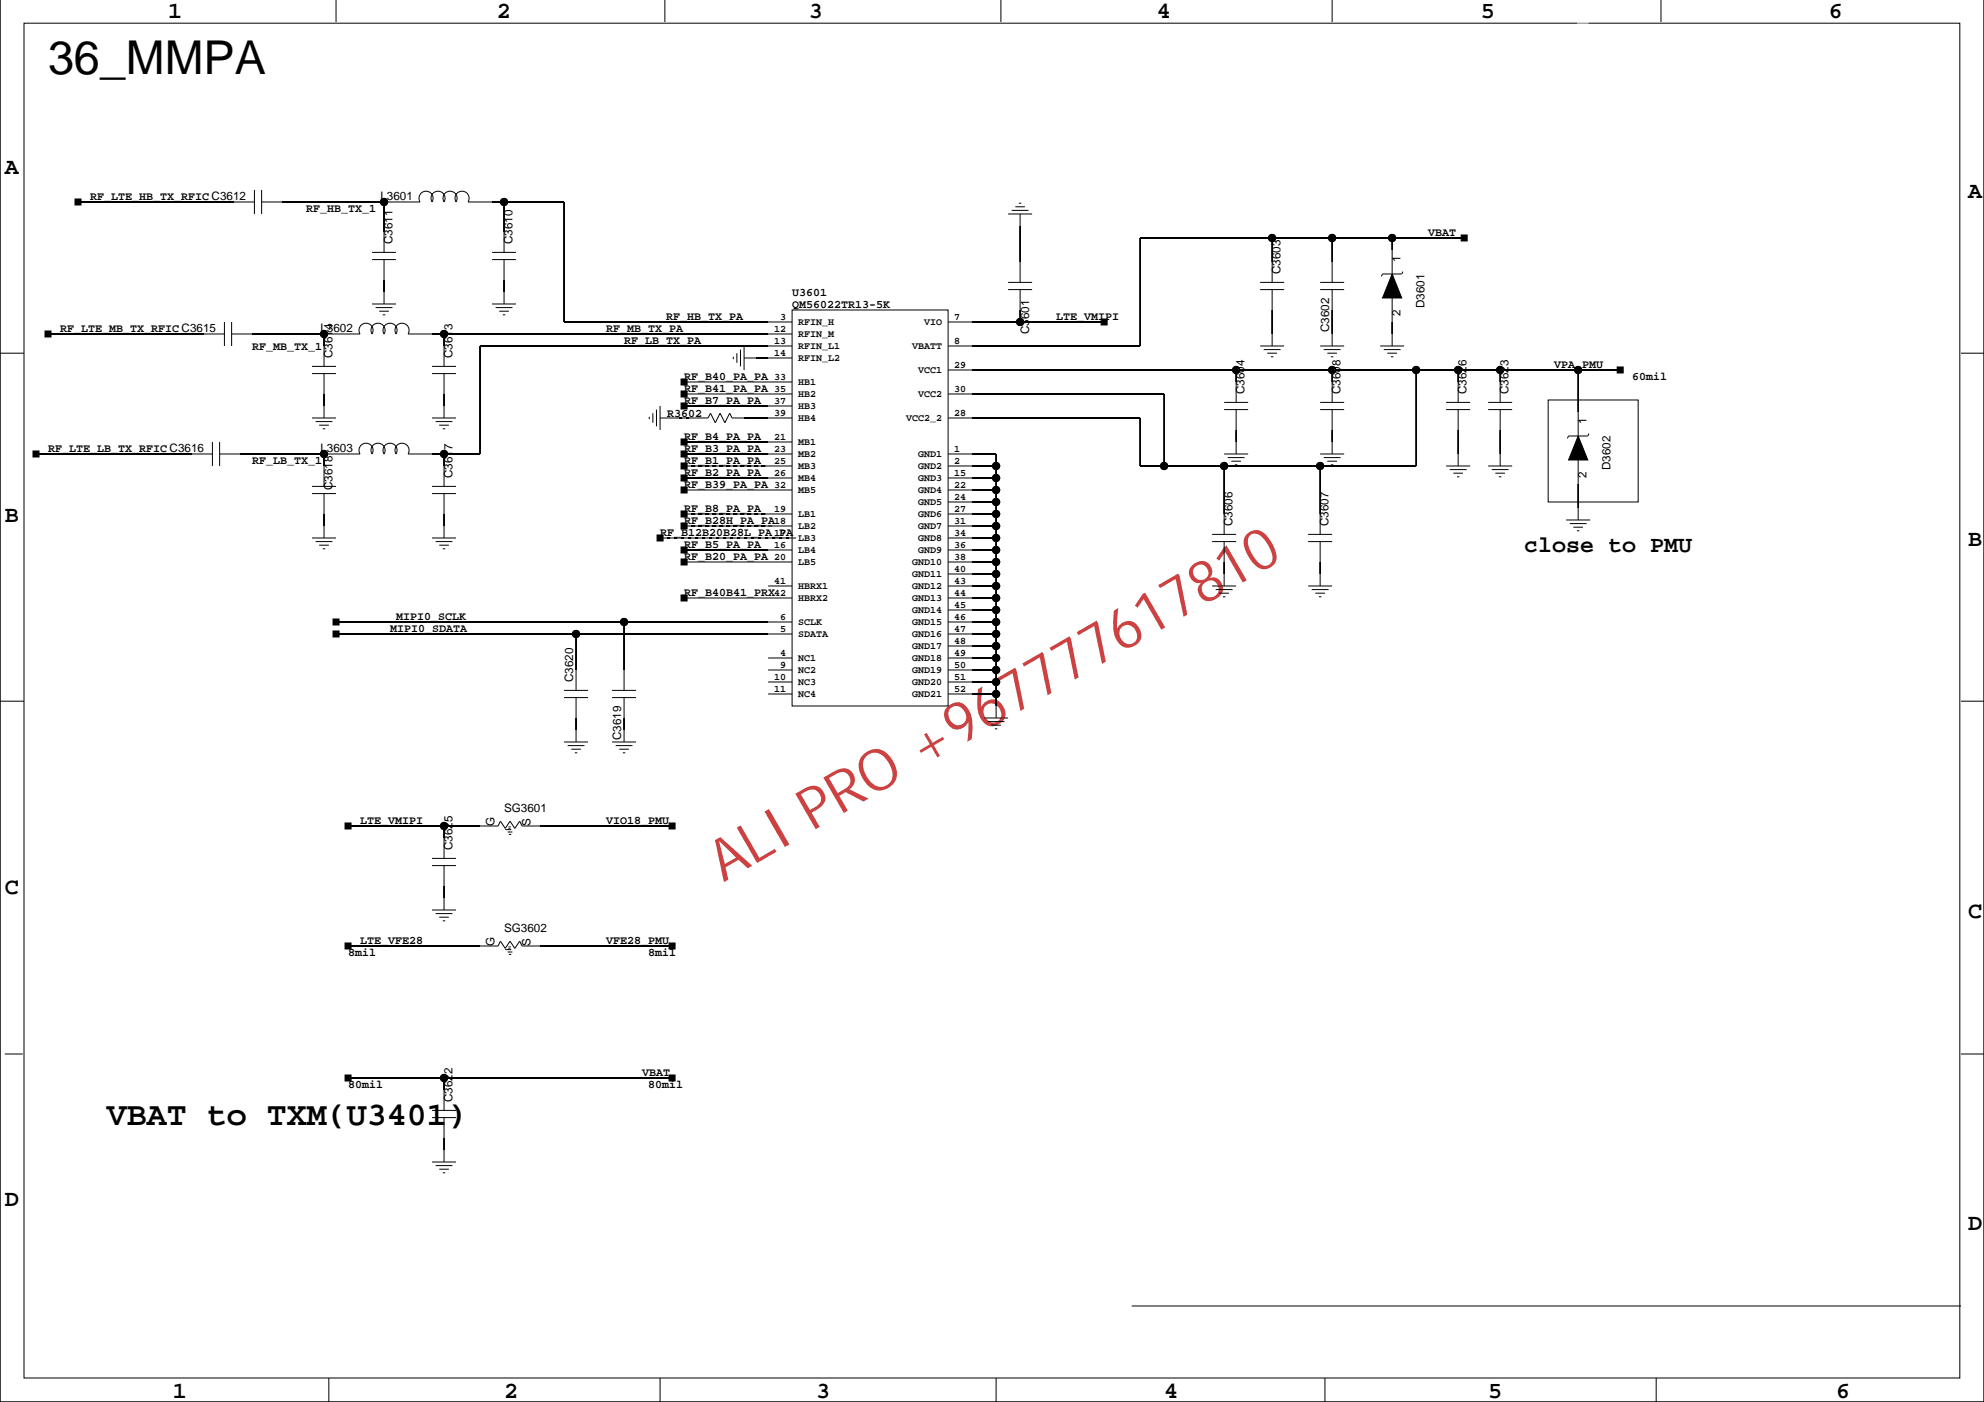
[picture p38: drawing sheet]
<svg xmlns="http://www.w3.org/2000/svg" width="420mm" height="297mm" viewBox="0 0 420 297" stroke-linecap="round" stroke-linejoin="round" font-family="sans-serif">
<defs><g id="words">
<text font-size="12.2" fill="#bf0000" x="153" y="186.8" transform="rotate(-30 153 186.8)">ALI PRO +967777617810</text>
<text font-size="9.9" x="10.2" y="15.6">36_MMPA</text>
<text font-size="7.1" x="22.6" y="238">VBAT to TXM(U3401)</text>
<g font-size="4.9">
<text x="35.6" y="3.8">1</text>
<text x="105.1" y="3.8">2</text>
<text x="171.2" y="3.8">3</text>
<text x="244.8" y="3.8">4</text>
<text x="313.4" y="3.8">5</text>
<text x="387" y="3.8">6</text>
<text x="1" y="36.8">A</text>
<text x="416.5" y="41.9">A</text>
<text x="1" y="110.4">B</text>
<text x="322.5" y="116.8">close to PMU</text>
<text x="416.5" y="115.5">B</text>
<text x="1" y="189.2">C</text>
<text x="416.5" y="194.2">C</text>
<text x="1" y="255.2">D</text>
<text x="416.5" y="260.3">D</text>
<text x="36.6" y="295.8">1</text>
<text x="106.7" y="295.8">2</text>
<text x="172.7" y="295.8">3</text>
<text x="246.3" y="295.8">4</text>
<text x="314.9" y="295.8">5</text>
<text x="388.5" y="295.8">6</text>
</g>
<g font-size="2.5">
<text x="19" y="42.3">RF_LTE_HB_TX_RFIC C3612</text>
<text x="64.8" y="44.8">RF_HB_TX_1</text>
<text x="80.5" y="42.3">L3601</text>
<text x="83" y="51.6" transform="rotate(-90 83 51.6)">C3611</text>
<text x="108.4" y="51.6" transform="rotate(-90 108.4 51.6)">C3610</text>
<text x="302.2" y="49.9">VBAT</text>
<text x="271" y="58" transform="rotate(-90 271 58)">C3603</text>
<text x="296.3" y="55.4" transform="rotate(-90 296.3 55.4)">1</text>
<text x="167.6" y="65.2">QM56022TR13-5K</text>
<text x="167.6" y="62.6">U3601</text>
<text x="301.4" y="65.3" transform="rotate(-90 301.4 65.3)">D3601</text>
<text x="12.7" y="70.2">RF_LTE_MB_TX_RFIC C3615</text>
<text x="67.8" y="70.2">L3602</text>
<text x="128.2" y="70.2">RF_MB_TX_PA</text>
<text x="140.9" y="67.7">RF_HB_TX_PA</text>
<text x="217.8" y="70.7" transform="rotate(-90 217.8 70.7)">C3601</text>
<text x="223.5" y="67.7">LTE_VMIPI</text>
<text x="281.2" y="70.3" transform="rotate(-90 281.2 70.3)">C3602</text>
<text x="296.3" y="67" transform="rotate(-90 296.3 67)">2</text>
<text x="53.3" y="74">RF_MB_TX_1</text>
<text x="70.3" y="75.8" transform="rotate(-90 70.3 75.8)">C3614</text>
<text x="95.7" y="75.8" transform="rotate(-90 95.7 75.8)">C3613</text>
<text x="132.1" y="72.8">RF_LB_TX_PA</text>
<text x="328.9" y="77.9">VPA_PMU</text>
<text x="144.7" y="80.4">RF_B40_PA_PA</text>
<text x="144.7" y="82.9">RF_B41_PA_PA</text>
<text x="263.3" y="83.4" transform="rotate(-90 263.3 83.4)">C3604</text>
<text x="283.6" y="83.4" transform="rotate(-90 283.6 83.4)">C3608</text>
<text x="310.3" y="83.4" transform="rotate(-90 310.3 83.4)">C3626</text>
<text x="319.2" y="83.4" transform="rotate(-90 319.2 83.4)">C3623</text>
<text x="345.4" y="80.4">60mil</text>
<text x="141.1" y="88.3">R3602</text>
<text x="144.7" y="85.5">RF_B7_PA_PA</text>
<text x="335.7" y="89.7" transform="rotate(-90 335.7 89.7)">1</text>
<text x="10.2" y="95.6">RF_LTE_LB_TX_RFIC C3616</text>
<text x="67.8" y="95.6">L3603</text>
<text x="144.7" y="95.6">RF_B3_PA_PA</text>
<text x="144.7" y="93.1">RF_B4_PA_PA</text>
<text x="53.3" y="98.2">RF_LB_TX_1</text>
<text x="95.7" y="101.2" transform="rotate(-90 95.7 101.2)">C3617</text>
<text x="144.7" y="98.2">RF_B1_PA_PA</text>
<text x="144.7" y="100.7">RF_B2_PA_PA</text>
<text x="335.7" y="101.3" transform="rotate(-90 335.7 101.3)">2</text>
<text x="340.8" y="99.5" transform="rotate(-90 340.8 99.5)">D3602</text>
<text x="70.3" y="103.7" transform="rotate(-90 70.3 103.7)">C3618</text>
<text x="144.7" y="103.2">RF_B39_PA_PA</text>
<text x="139.7" y="113.4">RF_B12B20B28L_PA_PA</text>
<text x="144.7" y="108.3">RF_B8_PA_PA</text>
<text x="144.7" y="110.9">RF_B28H_PA_PA</text>
<text x="260.8" y="111.3" transform="rotate(-90 260.8 111.3)">C3606</text>
<text x="281.1" y="111.3" transform="rotate(-90 281.1 111.3)">C3607</text>
<text x="144.7" y="115.9">RF_B5_PA_PA</text>
<text x="144.7" y="118.5">RF_B20_PA_PA</text>
<text x="83.8" y="131.2">MIPI0_SCLK</text>
<text x="144.7" y="126.1">RF_B40B41_PRX</text>
<text x="82.5" y="133.7">MIPI0_SDATA</text>
<text x="121.3" y="144.3" transform="rotate(-90 121.3 144.3)">C3620</text>
<text x="131.4" y="156.7" transform="rotate(-90 131.4 156.7)">C3619</text>
<text x="106.7" y="171.8">SG3601</text>
<text x="76.2" y="174.4">LTE_VMIPI</text>
<text x="95.7" y="179.9" transform="rotate(-90 95.7 179.9)">C3625</text>
<text x="104.6" y="174.8" transform="rotate(-90 104.6 174.8)">G</text>
<text x="112.2" y="174.8" transform="rotate(-90 112.2 174.8)">S</text>
<text x="128.2" y="174.4">VIO18_PMU</text>
<text x="106.7" y="197.2">SG3602</text>
<text x="73.6" y="202.3">8mil</text>
<text x="76.2" y="199.7">LTE_VFE28</text>
<text x="104.6" y="200.2" transform="rotate(-90 104.6 200.2)">G</text>
<text x="112.2" y="200.2" transform="rotate(-90 112.2 200.2)">S</text>
<text x="128.2" y="199.7">VFE28_PMU</text>
<text x="137.1" y="202.3">8mil</text>
<text x="135.9" y="227.7">VBAT</text>
<text x="73.6" y="230.2">80mil</text>
<text x="95.7" y="233.2" transform="rotate(-90 95.7 233.2)">C3622</text>
<text x="137.1" y="230.2">80mil</text>
</g>
<g font-size="2.1">
<text x="163.8" y="70.3">12</text>
<text x="165.1" y="67.8">3</text>
<text x="168.9" y="68.7">RFIN_H</text>
<text x="168.9" y="71.3">RFIN_M</text>
<text x="195.5" y="68.7">VIO</text>
<text x="201.9" y="67.8">7</text>
<text x="163.8" y="75.4">14</text>
<text x="163.8" y="72.8">13</text>
<text x="168.9" y="73.8">RFIN_L1</text>
<text x="168.9" y="76.4">RFIN_L2</text>
<text x="193" y="73.8">VBATT</text>
<text x="201.9" y="77.9">29</text>
<text x="201.9" y="72.8">8</text>
<text x="163.8" y="83">35</text>
<text x="163.8" y="80.5">33</text>
<text x="168.9" y="81.4">HB1</text>
<text x="168.9" y="84">HB2</text>
<text x="194.3" y="78.9">VCC1</text>
<text x="194.3" y="84">VCC2</text>
<text x="201.9" y="83">30</text>
<text x="163.8" y="88.1">39</text>
<text x="163.8" y="85.5">37</text>
<text x="168.9" y="86.5">HB3</text>
<text x="168.9" y="89">HB4</text>
<text x="191.7" y="89">VCC2_2</text>
<text x="201.9" y="88.1">28</text>
<text x="163.8" y="95.7">23</text>
<text x="163.8" y="93.2">21</text>
<text x="168.9" y="94.1">MB1</text>
<text x="201.9" y="95.7">1</text>
<text x="163.8" y="100.8">26</text>
<text x="163.8" y="98.2">25</text>
<text x="168.9" y="96.7">MB2</text>
<text x="168.9" y="99.2">MB3</text>
<text x="168.9" y="101.7">MB4</text>
<text x="194.3" y="99.2">GND2</text>
<text x="194.3" y="101.7">GND3</text>
<text x="194.3" y="96.7">GND1</text>
<text x="201.9" y="100.8">15</text>
<text x="201.9" y="98.2">2</text>
<text x="163.8" y="103.3">32</text>
<text x="168.9" y="104.3">MB5</text>
<text x="194.3" y="104.3">GND4</text>
<text x="194.3" y="106.8">GND5</text>
<text x="201.9" y="105.9">24</text>
<text x="201.9" y="103.3">22</text>
<text x="163.8" y="113.5">17</text>
<text x="163.8" y="110.9">18</text>
<text x="163.8" y="108.4">19</text>
<text x="168.9" y="109.4">LB1</text>
<text x="168.9" y="111.9">LB2</text>
<text x="194.3" y="109.4">GND6</text>
<text x="194.3" y="111.9">GND7</text>
<text x="201.9" y="113.5">34</text>
<text x="201.9" y="110.9">31</text>
<text x="201.9" y="108.4">27</text>
<text x="163.8" y="118.6">20</text>
<text x="163.8" y="116">16</text>
<text x="168.9" y="114.4">LB3</text>
<text x="168.9" y="117">LB4</text>
<text x="168.9" y="119.5">LB5</text>
<text x="193" y="119.5">GND10</text>
<text x="194.3" y="114.4">GND8</text>
<text x="194.3" y="117">GND9</text>
<text x="201.9" y="118.6">38</text>
<text x="201.9" y="116">36</text>
<text x="163.8" y="123.6">41</text>
<text x="168.9" y="124.6">HBRX1</text>
<text x="193" y="122.1">GND11</text>
<text x="193" y="124.6">GND12</text>
<text x="201.9" y="123.6">43</text>
<text x="201.9" y="121.1">40</text>
<text x="163.8" y="126.2">42</text>
<text x="165.1" y="131.2">6</text>
<text x="168.9" y="127.1">HBRX2</text>
<text x="193" y="127.1">GND13</text>
<text x="193" y="129.7">GND14</text>
<text x="201.9" y="131.2">46</text>
<text x="201.9" y="128.7">45</text>
<text x="201.9" y="126.2">44</text>
<text x="165.1" y="133.8">5</text>
<text x="168.9" y="132.2">SCLK</text>
<text x="168.9" y="134.8">SDATA</text>
<text x="193" y="132.2">GND15</text>
<text x="193" y="134.8">GND16</text>
<text x="193" y="137.3">GND17</text>
<text x="201.9" y="136.3">48</text>
<text x="201.9" y="133.8">47</text>
<text x="163.8" y="143.9">10</text>
<text x="165.1" y="141.4">9</text>
<text x="165.1" y="138.9">4</text>
<text x="168.9" y="139.8">NC1</text>
<text x="168.9" y="142.4">NC2</text>
<text x="193" y="139.8">GND18</text>
<text x="193" y="142.4">GND19</text>
<text x="201.9" y="143.9">51</text>
<text x="201.9" y="141.4">50</text>
<text x="201.9" y="138.9">49</text>
<text x="163.8" y="146.5">11</text>
<text x="168.9" y="144.9">NC3</text>
<text x="168.9" y="147.5">NC4</text>
<text x="193" y="144.9">GND20</text>
<text x="193" y="147.5">GND21</text>
<text x="201.9" y="146.5">52</text>
</g>
<g font-size="1.1">
<text x="107.5" y="175.4">S</text>
<text x="107.5" y="200.8">S</text>
</g>
</g></defs>
<g fill="none" stroke="#000" stroke-width=".21">
<path d="M0 -.1v296.8M71.1 0v4.7M140.7 0v4.7M211.8 0v4.7M281.9 0v4.7M351.5 0v4.7M419.8 -.1v296.8h-419.8M5.1 4.9h409.6v286.7h-409.6zM16.5 42.7h37.3M53.8 40.2v5.1M55.4 42.7h33.5a1.5 1.5 0 0 1 1.3-2.2 1.5 1.5 0 0 1 1.2 2.2 1.5 1.5 0 0 1 1.3-2.2 1.5 1.5 0 0 1 1.3 2.2 1.5 1.5 0 0 1 1.2-2.2 1.5 1.5 0 0 1 1.3 2.2 1.5 1.5 0 0 1 1.3-2.2 1.5 1.5 0 0 1 1.2 2.2h20.4v25.4h48.2M55.4 40.2v5.1"/>
<path d="M78.7 53.4h5.1M78.7 54.9h5.1M81.3 42.7v10.7M81.3 54.9v9.4M104.1 53.4h5.1M104.1 54.9h5.1M106.7 42.7v10.7M106.7 54.9v9.4M213.3 59.8h5.1M213.3 45.3h5.1M214.1 44.5h3.5M214.8 43.8h2.1"/>
<path d="M215.6 43h.5M215.9 45.3v14.5M266.6 59.8h5.1M269.2 50.4v9.4M279.3 59.8h5.1M281.9 50.4v9.4M294.6 50.4v7.6M296.9 57.5l-.3 .5h-4.1l-.2 .5M309.8 50.4h-68.6v22.8h-40.6M0 74.7h5.1M10.2 70.7h37.3M47.5 68.1v5.1"/>
<path d="M49 70.7h27.2a1.5 1.5 0 0 1 1.3-2.3 1.5 1.5 0 0 1 1.2 2.3 1.5 1.5 0 0 1 1.3-2.3 1.5 1.5 0 0 1 1.3 2.3 1.5 1.5 0 0 1 1.2-2.3 1.5 1.5 0 0 1 1.3 2.3 1.5 1.5 0 0 1 1.3-2.3 1.5 1.5 0 0 1 1.2 2.3h81.3M49 68.1v5.1M66 77.5h5.1M66 79.1h5.1M68.6 70.7v6.8M68.6 79.1v9.4M78.7 64.3h5.1M79.5 65.1h3.5M80.2 65.9h2.1M81 66.6h.5M91.4 77.5h5.1M91.4 79.1h5.1"/>
<path d="M94 70.7v6.8M94 79.1v9.4M104.1 64.3h5.1M104.9 65.1h3.5M105.6 65.9h2.1M106.4 66.6h.5M155.2 75.5v.5M155.9 74.7v2.1M156.7 74v3.5M157.4 75.8h10.2M157.4 73.2v5.1M167.6 65.6h33v83.8h-33z"/>
<path d="M167.6 73.2h-66v22.9h-15.3a1.5 1.5 0 0 0-1.2-2.3 1.5 1.5 0 0 0-1.3 2.3 1.5 1.5 0 0 0-1.3-2.3 1.5 1.5 0 0 0-1.2 2.3 1.5 1.5 0 0 0-1.3-2.3 1.5 1.5 0 0 0-1.3 2.3 1.5 1.5 0 0 0-1.2-2.3 1.5 1.5 0 0 0-1.3 2.3h-29.7M200.6 68.1h33M200.6 78.3h142.2M213.3 61.3h5.1M215.9 61.3v6.8M261.6 78.3v6.9M266.6 61.3h5.1M266.6 73.2h5.1M267.4 74h3.6M268.2 74.7h2M268.9 75.5h.5M269.2 61.3v11.9"/>
<path d="M279.3 61.3h5.1M279.3 73.2h5.1M280.1 74h3.6M280.9 74.7h2M281.6 75.5h.5M281.9 61.3v11.9M281.9 78.3v6.9M292 73.2h5.1M292.8 74h3.6M293.6 74.7h2M294.3 75.5h.5M294.6 63.1v10.1"/>
<path d="M299.7 78.3v20.3h-58.5v-10.1h-40.6M308.5 78.3v6.9M317.4 78.3v6.9M333.9 78.3v14M414.9 74.7h5M7.6 96.1h37.3M44.9 93.5v5.1M46.5 93.5v5.1M66 88.5h5.1M66.8 89.2h3.5M67.5 90h2.1M68.3 90.7h.5"/>
<path d="M68.6 96.1v6.8M91.4 88.5h5.1M92.2 89.2h3.5M92.9 90h2.1M93.7 90.7h.5M94 96.1v6.8M137.4 88.2v.5M138.1 87.4v2.1M138.9 86.7v3.5M139.7 88.5h10.1l.5-1.1 1 2.1 1.1-2.1 1 2.1 1-2.1 .5 1.1h12.7M139.7 85.9v5.1M144.7 83.4h22.9"/>
<path d="M144.7 80.8h22.9M144.7 98.6h22.9M144.7 96.1h22.9M144.7 85.9h22.9M144.7 93.5h22.9M200.6 98.6h10.2M200.6 96.1h10.2v55.8M200.6 83.4h45.7v15.2M259 85.2h5.1M259 86.7h5.1M259 96.1h5.1M259 98.6v14.5"/>
<path d="M259.8 96.8h3.5M260.5 97.6h2.1M261.3 98.4h.5M261.6 86.7v9.4M279.3 85.2h5.1M279.3 86.7h5.1M279.3 96.1h5.1M279.3 98.6v14.5M280.1 96.8h3.6M280.9 97.6h2M281.6 98.4h.5M281.9 86.7v9.4"/>
<path d="M306 98.6h5.1M306 85.2h5.1M306 86.7h5.1M306.8 99.4h3.5M308.5 86.7v11.9M314.9 98.6h5.1M314.9 85.2h5.1M314.9 86.7h5.1M315.7 99.4h3.5M317.4 86.7v11.9M327.6 84.6h19v21.6h-19zM333.9 97.3v12.7"/>
<path d="M336.2 91.8l-.2 .5h-4.1l-.3 .5M66 113.8h5.1M66 102.9h5.1M66 104.5h5.1M66.8 114.6h3.5M67.5 115.4h2.1M68.3 116.1h.5M68.6 104.5v9.3M91.4 113.8h5.1M91.4 102.9h5.1M91.4 104.5h5.1M92.2 114.6h3.5"/>
<path d="M92.9 115.4h2.1M93.7 116.1h.5M94 104.5v9.3M139.7 113.8h28.7M144.7 111.3h18.7M144.7 108.8h22.9M144.7 103.7h22.9M144.7 118.9h22.9M144.7 101.2h22.9M144.7 116.4h22.9M162.5 111.3h5.1M200.6 101.2h10.2"/>
<path d="M200.6 103.7h10.2M200.6 106.2h10.2M200.6 108.8h10.2M200.6 111.3h10.2M200.6 113.8h10.2M200.6 116.4h10.2M200.6 118.9h10.2M256.5 113.1h5.1M256.5 114.6h5.1M259 114.6v9.4M276.8 113.1h5.1M276.8 114.6h5.1"/>
<path d="M279.3 114.6v9.4M307.5 100.1h2.1M308.3 100.9h.5M316.4 100.1h2M317.2 100.9h.5M331.4 110h5.1M332.2 110.8h3.5M332.9 111.6h2M333.7 112.3h.5M71.1 131.6h96.5M71.1 134.2h96.5M121.9 134.2v11.9"/>
<path d="M132.1 131.6v14.5M144.7 126.5h22.9M162.5 124h5.1M162.5 139.2h5.1M200.6 121.5h10.2M200.6 124h10.2M200.6 126.5h10.2M200.6 129.1h10.2M200.6 131.6h10.2M200.6 134.2h10.2M200.6 136.7h10.2M200.6 139.2h10.2"/>
<path d="M256.5 124h5.1M257.2 124.8h3.6M258 125.5h2M258.8 126.3h.5M276.8 124h5.1M277.6 124.8h3.5M278.3 125.5h2.1M279.1 126.3h.5M0 148.4h5.1M119.4 147.6h5M119.4 146.1h5M119.4 157h5"/>
<path d="M120.1 157.8h3.6M120.9 158.5h2M121.6 159.3h.5M121.9 147.6v9.4M129.5 147.6h5.1M129.5 146.1h5.1M129.5 157h5.1M130.3 157.8h3.5M131 158.5h2.1M131.8 159.3h.5M132.1 147.6v9.4M162.5 141.8h5.1"/>
<path d="M162.5 144.3h5.1M162.5 146.9h5.1M200.6 141.8h10.2M200.6 144.3h10.2M200.6 146.9h10.2M208.2 151.9h5.1M209 152.7h3.5M209.8 153.5h2M210.5 154.2h.5M414.9 148.4h5M73.6 174.8h31.8l.5-1 1 1.5 1-1.5 1 1.5 1.1-1.5 .5 1h31.7M94 174.8v6.9"/>
<path d="M106.9 175.6h1.3M107.4 176.1h1M107.7 176.6h.5M91.4 192.6h5.1M91.4 181.7h5.1M91.4 183.2h5.1M92.2 193.3h3.5M92.9 194.1h2.1M93.7 194.9h.5M94 183.2v9.4M73.6 200.2h31.8l.5-1 1 1.5 1-1.5 1 1.5 1.1-1.5 .5 1h31.7M106.9 200.9h1.3"/>
<path d="M107.4 201.5h1M107.7 202h.5M1 223h3.8M73.6 228.1h68.6M91.4 235h5.1M91.4 236.5h5.1M94 228.1v6.9M94 236.5v9.4M414.9 223h5M91.4 245.9h5.1M92.2 246.7h3.5M92.9 247.4h2.1"/>
<path d="M93.7 248.2h.5M239.5 276.4h175.4M0 296.7h419.9M69.6 291.6v5.1M139.7 291.6v5.1M210.8 291.6v5.1M280.4 291.6v5.1M350.4 291.6v5.1"/>
<circle cx="81.3" cy="42.7" r=".76"/>
<circle cx="106.7" cy="42.7" r=".76"/>
<circle cx="269.2" cy="50.4" r=".76"/>
<circle cx="281.9" cy="50.4" r=".76"/>
<circle cx="294.6" cy="50.4" r=".76"/>
<circle cx="68.6" cy="70.7" r=".76"/>
<circle cx="94" cy="70.7" r=".76"/>
<circle cx="215.9" cy="68.1" r=".76"/>
<circle cx="261.6" cy="78.3" r=".76"/>
<circle cx="281.9" cy="78.3" r=".76"/>
<circle cx="299.7" cy="78.3" r=".76"/>
<circle cx="308.5" cy="78.3" r=".76"/>
<circle cx="317.4" cy="78.3" r=".76"/>
<circle cx="333.9" cy="78.3" r=".76"/>
<circle cx="68.6" cy="96.1" r=".76"/>
<circle cx="94" cy="96.1" r=".76"/>
<circle cx="210.8" cy="98.6" r=".76"/>
<circle cx="246.3" cy="98.6" r=".76"/>
<circle cx="259" cy="98.6" r=".76"/>
<circle cx="279.3" cy="98.6" r=".76"/>
<circle cx="210.8" cy="106.2" r=".76"/>
<circle cx="210.8" cy="111.3" r=".76"/>
<circle cx="210.8" cy="116.4" r=".76"/>
<circle cx="210.8" cy="118.9" r=".76"/>
<circle cx="210.8" cy="103.7" r=".76"/>
<circle cx="210.8" cy="108.8" r=".76"/>
<circle cx="210.8" cy="101.2" r=".76"/>
<circle cx="210.8" cy="113.8" r=".76"/>
<circle cx="121.9" cy="134.2" r=".76"/>
<circle cx="132" cy="131.6" r=".76"/>
<circle cx="210.8" cy="134.2" r=".76"/>
<circle cx="210.8" cy="124" r=".76"/>
<circle cx="210.8" cy="126.5" r=".76"/>
<circle cx="210.8" cy="131.6" r=".76"/>
<circle cx="210.8" cy="139.2" r=".76"/>
<circle cx="210.8" cy="136.7" r=".76"/>
<circle cx="210.8" cy="129.1" r=".76"/>
<circle cx="210.8" cy="121.5" r=".76"/>
<circle cx="210.8" cy="141.8" r=".76"/>
<circle cx="210.8" cy="146.9" r=".76"/>
<circle cx="210.8" cy="144.3" r=".76"/>
<circle cx="94" cy="174.8" r=".76"/>
<circle cx="94" cy="228.1" r=".76"/>
</g>
<g fill="#000" stroke="#000" stroke-width=".21">
<path d="M15.9 42.1h1.2v1.3h-1.2z" fill-rule="evenodd"/>
<path d="M16.5 42.7h33z" fill-rule="evenodd"/>
<path d="M81.3 59.3v2.5z" fill-rule="evenodd"/>
<path d="M81.3 42.7v6.4z" fill-rule="evenodd"/>
<path d="M59.7 42.7h21.6z" fill-rule="evenodd"/>
<path d="M106.7 59.3v2.5z" fill-rule="evenodd"/>
<path d="M106.7 42.7v6.4z" fill-rule="evenodd"/>
<path d="M104.1 42.7h2.6z" fill-rule="evenodd"/>
<path d="M106.7 42.7h12.7z" fill-rule="evenodd"/>
<path d="M119.4 42.7v25.4z" fill-rule="evenodd"/>
<path d="M215.9 47.8v7.6z" fill-rule="evenodd"/>
<path d="M241.2 50.4v22.8z" fill-rule="evenodd"/>
<path d="M269.2 50.4v5z" fill-rule="evenodd"/>
<path d="M241.2 50.4h28z" fill-rule="evenodd"/>
<path d="M281.9 50.4v5z" fill-rule="evenodd"/>
<path d="M269.2 50.4h12.7z" fill-rule="evenodd"/>
<path d="M294.6 58l2 5.1h-4.1z" fill-rule="evenodd"/>
<path d="M294.6 50.4v2.5z" fill-rule="evenodd"/>
<path d="M281.9 50.4h12.7z" fill-rule="evenodd"/>
<path d="M309.2 49.7h1.2v1.3h-1.2z" fill-rule="evenodd"/>
<path d="M294.6 50.4h15.2z" fill-rule="evenodd"/>
<path d="M9.5 70h1.3v1.3h-1.3z" fill-rule="evenodd"/>
<path d="M10.2 70.7h33z" fill-rule="evenodd"/>
<path d="M68.6 70.7v2.5z" fill-rule="evenodd"/>
<path d="M53.3 70.7h15.3z" fill-rule="evenodd"/>
<path d="M91.4 70.7h2.6z" fill-rule="evenodd"/>
<path d="M94 70.7v2.5z" fill-rule="evenodd"/>
<path d="M101.6 73.2v22.9z" fill-rule="evenodd"/>
<path d="M160 75.8h2.5z" fill-rule="evenodd"/>
<path d="M119.4 68.1h43.1z" fill-rule="evenodd"/>
<path d="M94 70.7h68.5z" fill-rule="evenodd"/>
<path d="M101.6 73.2h60.9z" fill-rule="evenodd"/>
<path d="M215.9 65.6v2.5z" fill-rule="evenodd"/>
<path d="M205.7 68.1h10.2z" fill-rule="evenodd"/>
<path d="M233 67.5h1.3v1.3h-1.3z" fill-rule="evenodd"/>
<path d="M215.9 68.1h17.7z" fill-rule="evenodd"/>
<path d="M205.7 73.2h35.5z" fill-rule="evenodd"/>
<path d="M205.7 78.3h55.9z" fill-rule="evenodd"/>
<path d="M261.6 78.3v2.5z" fill-rule="evenodd"/>
<path d="M269.2 65.6v5.1z" fill-rule="evenodd"/>
<path d="M281.9 65.6v5.1z" fill-rule="evenodd"/>
<path d="M281.9 78.3v2.5z" fill-rule="evenodd"/>
<path d="M261.6 78.3h20.3z" fill-rule="evenodd"/>
<path d="M294.6 68.1v2.6z" fill-rule="evenodd"/>
<path d="M299.7 78.3v20.3z" fill-rule="evenodd"/>
<path d="M281.9 78.3h17.8z" fill-rule="evenodd"/>
<path d="M308.5 78.3v2.5z" fill-rule="evenodd"/>
<path d="M299.7 78.3h8.8z" fill-rule="evenodd"/>
<path d="M308.5 78.3h8.9z" fill-rule="evenodd"/>
<path d="M317.4 78.3v2.5z" fill-rule="evenodd"/>
<path d="M333.9 78.3v8.9z" fill-rule="evenodd"/>
<path d="M317.4 78.3h16.5z" fill-rule="evenodd"/>
<path d="M342.2 77.7h1.3v1.2h-1.3z" fill-rule="evenodd"/>
<path d="M333.9 78.3h8.9z" fill-rule="evenodd"/>
<path d="M7 95.4h1.3v1.3h-1.3z" fill-rule="evenodd"/>
<path d="M7.6 96.1h33z" fill-rule="evenodd"/>
<path d="M68.6 83.4v2.5z" fill-rule="evenodd"/>
<path d="M68.6 96.1v2.5z" fill-rule="evenodd"/>
<path d="M50.8 96.1h17.8z" fill-rule="evenodd"/>
<path d="M94 83.4v2.5z" fill-rule="evenodd"/>
<path d="M94 96.1v2.5z" fill-rule="evenodd"/>
<path d="M91.4 96.1h2.6z" fill-rule="evenodd"/>
<path d="M94 96.1h7.6z" fill-rule="evenodd"/>
<path d="M144.1 80.2h1.3v1.3h-1.3z" fill-rule="evenodd"/>
<path d="M144.1 82.7h1.3v1.3h-1.3z" fill-rule="evenodd"/>
<path d="M144.1 85.3h1.3v1.2h-1.3z" fill-rule="evenodd"/>
<path d="M144.1 98h1.3v1.2h-1.3z" fill-rule="evenodd"/>
<path d="M144.1 95.4h1.3v1.3h-1.3z" fill-rule="evenodd"/>
<path d="M144.1 92.9h1.3v1.3h-1.3z" fill-rule="evenodd"/>
<path d="M144.7 85.9h17.8z" fill-rule="evenodd"/>
<path d="M144.7 96.1h17.8z" fill-rule="evenodd"/>
<path d="M144.7 93.5h17.8z" fill-rule="evenodd"/>
<path d="M157.4 88.5h5.1z" fill-rule="evenodd"/>
<path d="M205.7 98.6h5.1z" fill-rule="evenodd"/>
<path d="M210.8 98.6v2.6z" fill-rule="evenodd"/>
<path d="M210.8 96.1v2.5z" fill-rule="evenodd"/>
<path d="M205.7 96.1h5.1z" fill-rule="evenodd"/>
<path d="M205.7 88.5h35.5z" fill-rule="evenodd"/>
<path d="M241.2 88.5v10.1z" fill-rule="evenodd"/>
<path d="M241.2 98.6h5.1z" fill-rule="evenodd"/>
<path d="M205.7 83.4h40.6z" fill-rule="evenodd"/>
<path d="M246.3 83.4v15.2z" fill-rule="evenodd"/>
<path d="M259 98.6v10.2z" fill-rule="evenodd"/>
<path d="M246.3 98.6h12.7z" fill-rule="evenodd"/>
<path d="M261.6 91v2.5z" fill-rule="evenodd"/>
<path d="M279.3 98.6v10.2z" fill-rule="evenodd"/>
<path d="M259 98.6h20.3z" fill-rule="evenodd"/>
<path d="M281.9 91v2.5z" fill-rule="evenodd"/>
<path d="M279.3 98.6h20.4z" fill-rule="evenodd"/>
<path d="M308.5 91v5.1z" fill-rule="evenodd"/>
<path d="M317.4 91v5.1z" fill-rule="evenodd"/>
<path d="M333.9 92.3l2.1 5h-4.1z" fill-rule="evenodd"/>
<path d="M68.6 108.8v2.5z" fill-rule="evenodd"/>
<path d="M94 108.8v2.5z" fill-rule="evenodd"/>
<path d="M139 113.2h1.3v1.3h-1.3z" fill-rule="evenodd"/>
<path d="M144.1 103.1h1.3v1.2h-1.3z" fill-rule="evenodd"/>
<path d="M144.1 108.1h1.3v1.3h-1.3z" fill-rule="evenodd"/>
<path d="M144.1 110.7h1.3v1.2h-1.3z" fill-rule="evenodd"/>
<path d="M144.1 115.8h1.3v1.2h-1.3z" fill-rule="evenodd"/>
<path d="M144.1 100.5h1.3v1.3h-1.3z" fill-rule="evenodd"/>
<path d="M144.1 118.3h1.3v1.3h-1.3z" fill-rule="evenodd"/>
<path d="M144.7 116.4h17.8z" fill-rule="evenodd"/>
<path d="M144.7 101.2h17.8z" fill-rule="evenodd"/>
<path d="M205.7 118.9h5.1z" fill-rule="evenodd"/>
<path d="M210.8 118.9v2.6z" fill-rule="evenodd"/>
<path d="M205.7 116.4h5.1z" fill-rule="evenodd"/>
<path d="M210.8 116.4v2.5z" fill-rule="evenodd"/>
<path d="M205.7 113.8h5.1z" fill-rule="evenodd"/>
<path d="M210.8 113.8v2.6z" fill-rule="evenodd"/>
<path d="M205.7 111.3h5.1z" fill-rule="evenodd"/>
<path d="M210.8 111.3v2.5z" fill-rule="evenodd"/>
<path d="M205.7 108.8h5.1z" fill-rule="evenodd"/>
<path d="M210.8 108.8v2.5z" fill-rule="evenodd"/>
<path d="M205.7 106.2h5.1z" fill-rule="evenodd"/>
<path d="M210.8 106.2v2.6z" fill-rule="evenodd"/>
<path d="M205.7 103.7h5.1z" fill-rule="evenodd"/>
<path d="M210.8 103.7v2.5z" fill-rule="evenodd"/>
<path d="M205.7 101.2h5.1z" fill-rule="evenodd"/>
<path d="M210.8 101.2v2.5z" fill-rule="evenodd"/>
<path d="M259 118.9v2.6z" fill-rule="evenodd"/>
<path d="M279.3 118.9v2.6z" fill-rule="evenodd"/>
<path d="M333.9 102.4v5.1z" fill-rule="evenodd"/>
<path d="M70.5 133.5h1.2v1.3h-1.2z" fill-rule="evenodd"/>
<path d="M70.5 131h1.2v1.3h-1.2z" fill-rule="evenodd"/>
<path d="M121.9 134.2v7.6z" fill-rule="evenodd"/>
<path d="M71.1 134.2h50.8z" fill-rule="evenodd"/>
<path d="M71.1 131.6h61z" fill-rule="evenodd"/>
<path d="M132.1 131.6v10.2z" fill-rule="evenodd"/>
<path d="M144.1 125.9h1.3v1.3h-1.3z" fill-rule="evenodd"/>
<path d="M121.9 134.2h40.6z" fill-rule="evenodd"/>
<path d="M132.1 131.6h30.4z" fill-rule="evenodd"/>
<path d="M205.7 139.2h5.1z" fill-rule="evenodd"/>
<path d="M210.8 139.2v2.6z" fill-rule="evenodd"/>
<path d="M205.7 136.7h5.1z" fill-rule="evenodd"/>
<path d="M210.8 136.7v2.5z" fill-rule="evenodd"/>
<path d="M205.7 134.2h5.1z" fill-rule="evenodd"/>
<path d="M210.8 134.2v2.5z" fill-rule="evenodd"/>
<path d="M205.7 131.6h5.1z" fill-rule="evenodd"/>
<path d="M210.8 131.6v2.6z" fill-rule="evenodd"/>
<path d="M205.7 129.1h5.1z" fill-rule="evenodd"/>
<path d="M210.8 129.1v2.5z" fill-rule="evenodd"/>
<path d="M205.7 126.5h5.1z" fill-rule="evenodd"/>
<path d="M210.8 126.5v2.6z" fill-rule="evenodd"/>
<path d="M205.7 124h5.1z" fill-rule="evenodd"/>
<path d="M210.8 124v2.5z" fill-rule="evenodd"/>
<path d="M205.7 121.5h5.1z" fill-rule="evenodd"/>
<path d="M210.8 121.5v2.5z" fill-rule="evenodd"/>
<path d="M121.9 151.9v2.6z" fill-rule="evenodd"/>
<path d="M132.1 151.9v2.6z" fill-rule="evenodd"/>
<path d="M210.8 146.9v2.5z" fill-rule="evenodd"/>
<path d="M205.7 146.9h5.1z" fill-rule="evenodd"/>
<path d="M205.7 144.3h5.1z" fill-rule="evenodd"/>
<path d="M210.8 144.3v2.6z" fill-rule="evenodd"/>
<path d="M205.7 141.8h5.1z" fill-rule="evenodd"/>
<path d="M210.8 141.8v2.5z" fill-rule="evenodd"/>
<path d="M73 174.2h1.3v1.2h-1.3z" fill-rule="evenodd"/>
<path d="M94 174.8v2.5z" fill-rule="evenodd"/>
<path d="M73.6 174.8h20.4z" fill-rule="evenodd"/>
<path d="M94 174.8h7.6z" fill-rule="evenodd"/>
<path d="M141.6 174.2h1.2v1.2h-1.2z" fill-rule="evenodd"/>
<path d="M114.3 174.8h27.9z" fill-rule="evenodd"/>
<path d="M94 187.5v2.5z" fill-rule="evenodd"/>
<path d="M73 199.6h1.3v1.2h-1.3z" fill-rule="evenodd"/>
<path d="M73.6 200.2h20.4z" fill-rule="evenodd"/>
<path d="M94 200.2h7.6z" fill-rule="evenodd"/>
<path d="M141.6 199.6h1.2v1.2h-1.2z" fill-rule="evenodd"/>
<path d="M114.3 200.2h27.9z" fill-rule="evenodd"/>
<path d="M73 227.5h1.3v1.3h-1.3z" fill-rule="evenodd"/>
<path d="M94 228.1v2.6z" fill-rule="evenodd"/>
<path d="M73.6 228.1h20.4z" fill-rule="evenodd"/>
<path d="M141.6 227.5h1.2v1.3h-1.2z" fill-rule="evenodd"/>
<path d="M94 228.1h48.2z" fill-rule="evenodd"/>
<path d="M94 240.8v2.6z" fill-rule="evenodd"/>
<circle cx="81.3" cy="42.7" r=".76"/>
<circle cx="106.7" cy="42.7" r=".76"/>
<circle cx="269.2" cy="50.4" r=".76"/>
<circle cx="281.9" cy="50.4" r=".76"/>
<circle cx="294.6" cy="50.4" r=".76"/>
<circle cx="68.6" cy="70.7" r=".76"/>
<circle cx="94" cy="70.7" r=".76"/>
<circle cx="215.9" cy="68.1" r=".76"/>
<circle cx="261.6" cy="78.3" r=".76"/>
<circle cx="281.9" cy="78.3" r=".76"/>
<circle cx="299.7" cy="78.3" r=".76"/>
<circle cx="308.5" cy="78.3" r=".76"/>
<circle cx="317.4" cy="78.3" r=".76"/>
<circle cx="333.9" cy="78.3" r=".76"/>
<circle cx="68.6" cy="96.1" r=".76"/>
<circle cx="94" cy="96.1" r=".76"/>
<circle cx="210.8" cy="98.6" r=".76"/>
<circle cx="246.3" cy="98.6" r=".76"/>
<circle cx="259" cy="98.6" r=".76"/>
<circle cx="279.3" cy="98.6" r=".76"/>
<circle cx="210.8" cy="106.2" r=".76"/>
<circle cx="210.8" cy="111.3" r=".76"/>
<circle cx="210.8" cy="116.4" r=".76"/>
<circle cx="210.8" cy="118.9" r=".76"/>
<circle cx="210.8" cy="103.7" r=".76"/>
<circle cx="210.8" cy="108.8" r=".76"/>
<circle cx="210.8" cy="101.2" r=".76"/>
<circle cx="210.8" cy="113.8" r=".76"/>
<circle cx="121.9" cy="134.2" r=".76"/>
<circle cx="132" cy="131.6" r=".76"/>
<circle cx="210.8" cy="134.2" r=".76"/>
<circle cx="210.8" cy="124" r=".76"/>
<circle cx="210.8" cy="126.5" r=".76"/>
<circle cx="210.8" cy="131.6" r=".76"/>
<circle cx="210.8" cy="139.2" r=".76"/>
<circle cx="210.8" cy="136.7" r=".76"/>
<circle cx="210.8" cy="129.1" r=".76"/>
<circle cx="210.8" cy="121.5" r=".76"/>
<circle cx="210.8" cy="141.8" r=".76"/>
<circle cx="210.8" cy="146.9" r=".76"/>
<circle cx="210.8" cy="144.3" r=".76"/>
<circle cx="94" cy="174.8" r=".76"/>
<circle cx="94" cy="228.1" r=".76"/>
</g>
<path d="M333.7 3.5h2.4v30.2h-2.4z" fill="#fff"/>
<use href="#words"/>
</svg>
